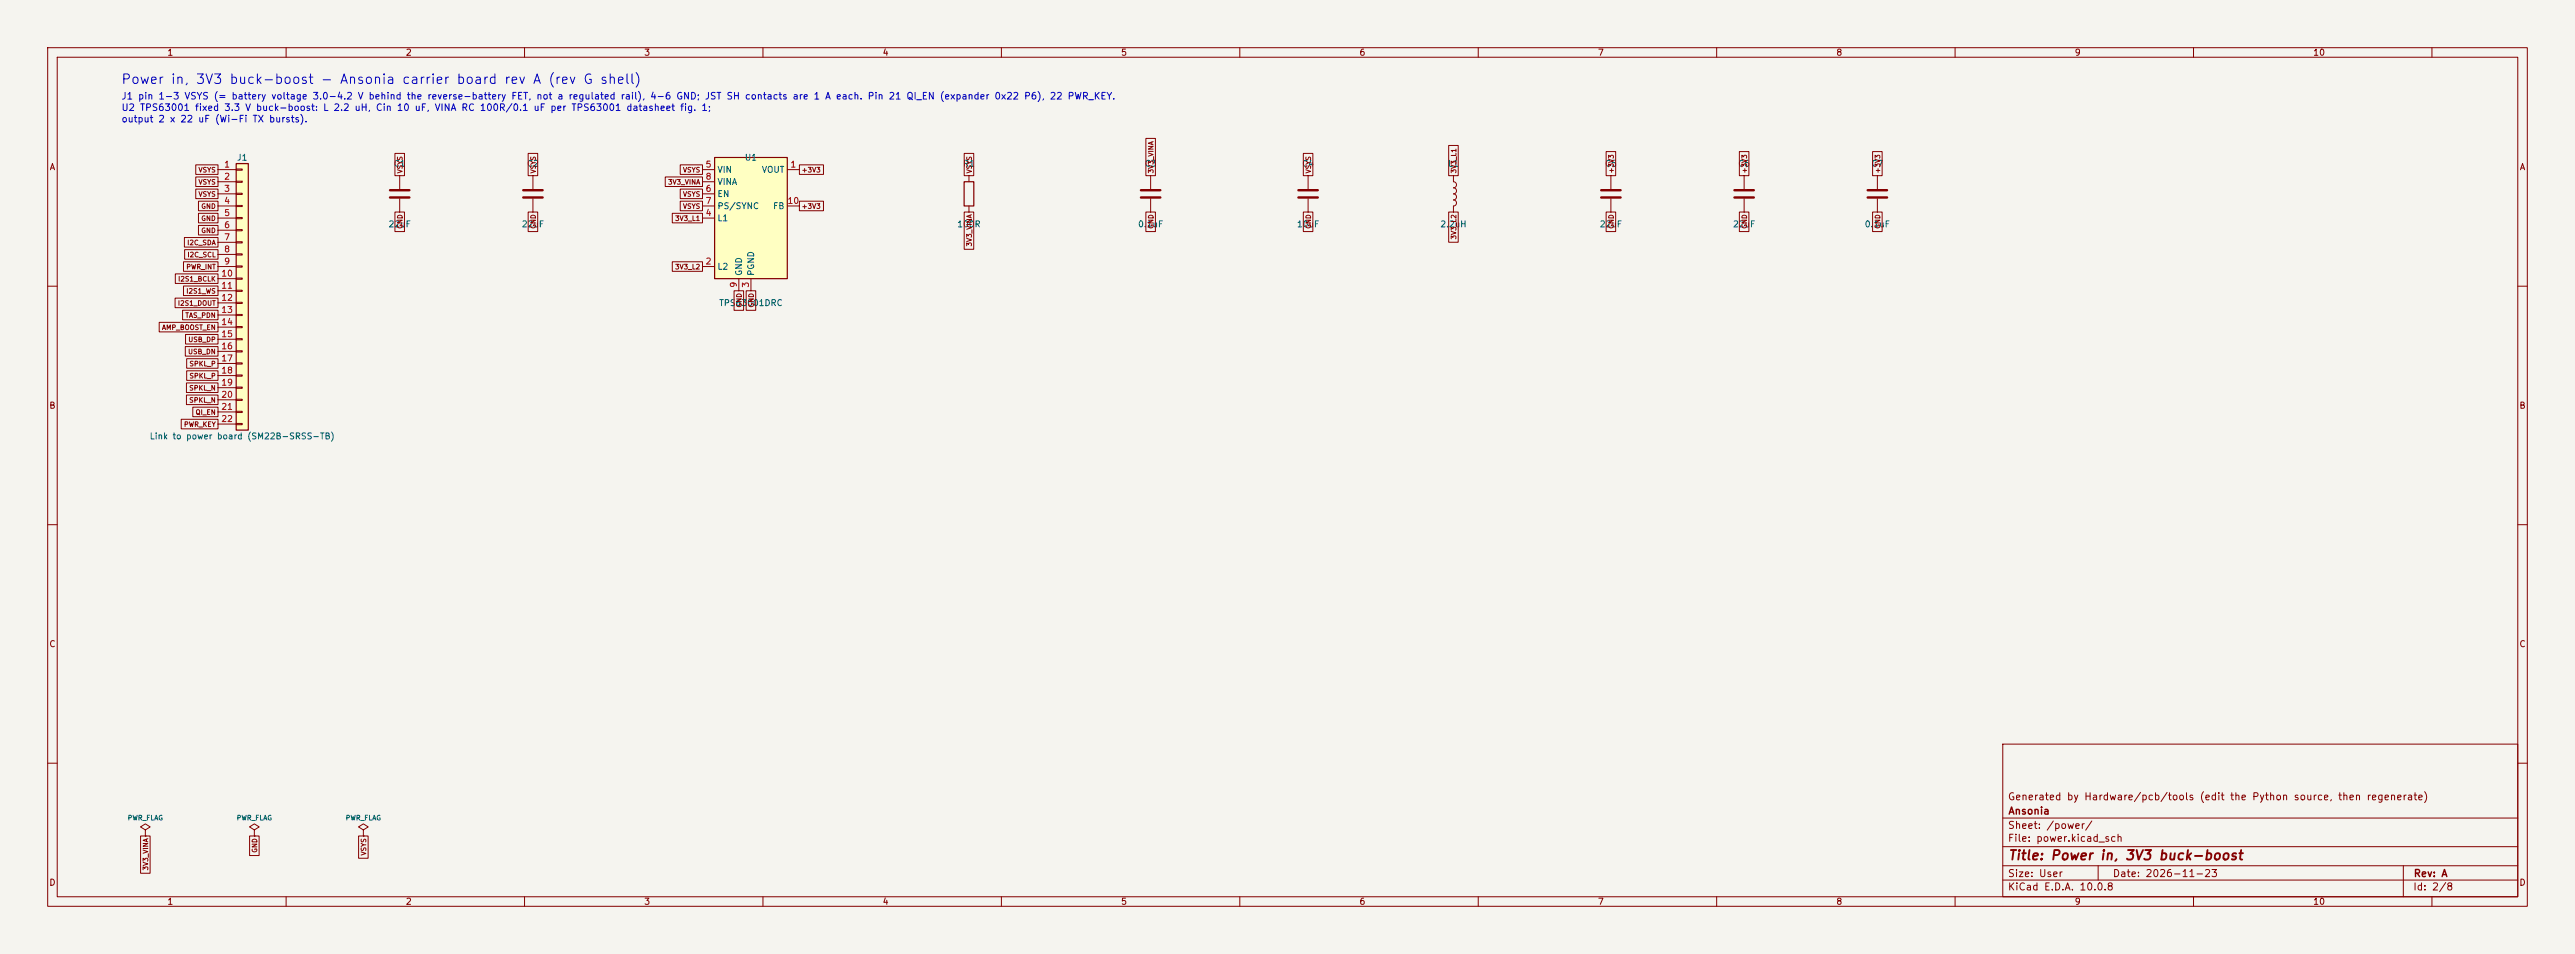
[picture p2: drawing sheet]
<svg xmlns="http://www.w3.org/2000/svg" width="540mm" height="200mm" viewBox="0 0 540 200" stroke-linecap="round" stroke-linejoin="round" font-family="sans-serif">
<defs><g id="words">
<text font-size="2" fill="#0000c2" x="25.3" y="18.1">Power in, 3V3 buck-boost - Ansonia carrier board rev A (rev G shell)</text>
<text font-size="2" fill="#840000" x="421" y="180.8">Title: Power in, 3V3 buck-boost</text>
<g font-size="1.5" fill="#840000">
<text x="421" y="168.1">Generated by Hardware/pcb/tools (edit the Python source, then regenerate)</text>
<text x="421" y="171.1">Ansonia</text>
<text x="421" y="176.8">File: power.kicad_sch</text>
<text x="421" y="174.1">Sheet: /power/</text>
<text x="421" y="184.2">Size: User</text>
<text x="443" y="184.2">Date: 2026-11-23</text>
<text x="506" y="184.2">Rev: A</text>
<text x="421" y="187">KiCad E.D.A. 10.0.8</text>
<text x="506" y="187">Id: 2/8</text>
</g>
<g font-size="1.4" fill="#0000c2">
<text x="25.4" y="23.6">U2 TPS63001 fixed 3.3 V buck-boost: L 2.2 uH, Cin 10 uF, VINA RC 100R/0.1 uF per TPS63001 datasheet fig. 1;</text>
<text x="25.4" y="21.2">J1 pin 1-3 VSYS (= battery voltage 3.0-4.2 V behind the reverse-battery FET, not a regulated rail), 4-6 GND; JST SH contacts are 1 A each. Pin 21 QI_EN (expander 0x22 P6), 22 PWR_KEY.</text>
<text x="25.4" y="26">output 2 x 22 uF (Wi-Fi TX bursts).</text>
</g>
<g font-size="1.3" fill="#840000">
<text x="35" y="12">1</text>
<text x="85" y="12">2</text>
<text x="135" y="12">3</text>
<text x="185" y="12">4</text>
<text x="235" y="12">5</text>
<text x="285" y="12">6</text>
<text x="335" y="12">7</text>
<text x="385" y="12">8</text>
<text x="435" y="12">9</text>
<text x="485" y="12">10</text>
<text x="10.3" y="36">A</text>
<text x="528.3" y="36">A</text>
<text x="10.2" y="86">B</text>
<text x="528.2" y="86">B</text>
<text x="10.2" y="136">C</text>
<text x="528.2" y="136">C</text>
<text x="10.2" y="186">D</text>
<text x="528.2" y="186">D</text>
<text x="35" y="190">1</text>
<text x="85" y="190">2</text>
<text x="135" y="190">3</text>
<text x="185" y="190">4</text>
<text x="235" y="190">5</text>
<text x="285" y="190">6</text>
<text x="335" y="190">7</text>
<text x="385" y="190">8</text>
<text x="435" y="190">9</text>
<text x="485" y="190">10</text>
</g>
<g font-size="1.3" fill="#a90000">
<text x="46.9" y="35.4">1</text>
<text x="147.9" y="35.4">5</text>
<text x="165.6" y="35.4">1</text>
<text x="46.9" y="38">2</text>
<text x="46.9" y="40.5">3</text>
<text x="147.9" y="40.5">6</text>
<text x="147.9" y="38">8</text>
<text x="46.9" y="43">4</text>
<text x="46.9" y="45.6">5</text>
<text x="147.9" y="45.6">4</text>
<text x="147.9" y="43">7</text>
<text x="165" y="43">10</text>
<text x="46.9" y="48.1">6</text>
<text x="46.9" y="50.7">7</text>
<text x="46.9" y="53.2">8</text>
<text x="46.3" y="58.3">10</text>
<text x="46.9" y="55.7">9</text>
<text x="147.9" y="55.7">2</text>
<text x="46.3" y="60.8">11</text>
<text x="46.3" y="63.4">12</text>
<text x="46.3" y="65.9">13</text>
<text x="154.8" y="60.4" transform="rotate(-90 154.8 60.4)">9</text>
<text x="157.3" y="60.4" transform="rotate(-90 157.3 60.4)">3</text>
<text x="46.3" y="68.4">14</text>
<text x="46.3" y="71">15</text>
<text x="46.3" y="73.5">16</text>
<text x="46.3" y="76.1">17</text>
<text x="46.3" y="78.6">18</text>
<text x="46.3" y="81.1">19</text>
<text x="46.3" y="83.7">20</text>
<text x="46.3" y="86.2">21</text>
<text x="46.3" y="88.8">22</text>
</g>
<g font-size="1.3" fill="#006464">
<text x="49.6" y="34">J1</text>
<text x="82.5" y="35.3">C1</text>
<text x="110.4" y="35.3">C2</text>
<text x="156.1" y="34">U1</text>
<text x="201.8" y="35.3">R1</text>
<text x="239.9" y="35.3">C3</text>
<text x="273" y="35.3">C4</text>
<text x="303.6" y="35.3">L1</text>
<text x="336.5" y="35.3">C5</text>
<text x="364.4" y="35.3">C6</text>
<text x="392.3" y="35.3">C7</text>
<text x="150.3" y="36.5">VIN</text>
<text x="150.3" y="41.6">EN</text>
<text x="150.3" y="39.1">VINA</text>
<text x="159.6" y="36.5">VOUT</text>
<text x="81.4" y="48">22uF</text>
<text x="109.3" y="48">22uF</text>
<text x="150.3" y="46.7">L1</text>
<text x="150.3" y="44.1">PS/SYNC</text>
<text x="162" y="44.1">FB</text>
<text x="200.6" y="48">100R</text>
<text x="238.5" y="48">0.1uF</text>
<text x="271.9" y="48">10uF</text>
<text x="301.9" y="48">2.2uH</text>
<text x="335.4" y="48">22uF</text>
<text x="363.3" y="48">22uF</text>
<text x="390.9" y="48">0.1uF</text>
<text x="150.3" y="56.8">L2</text>
<text x="155.9" y="57.9" transform="rotate(-90 155.9 57.9)">GND</text>
<text x="158.4" y="57.9" transform="rotate(-90 158.4 57.9)">PGND</text>
<text x="150.7" y="64.5">TPS63001DRC</text>
<text x="31.3" y="92.4">Link to power board (SM22B-SRSS-TB)</text>
</g>
<g font-size="1" fill="#840000">
<text x="41.5" y="36.4">VSYS</text>
<text x="41.5" y="38.9">VSYS</text>
<text x="41.5" y="41.5">VSYS</text>
<text x="84.6" y="36.5" transform="rotate(-90 84.6 36.5)">VSYS</text>
<text x="112.6" y="36.5" transform="rotate(-90 112.6 36.5)">VSYS</text>
<text x="140" y="38.9">3V3_VINA</text>
<text x="143.1" y="36.4">VSYS</text>
<text x="143.1" y="41.5">VSYS</text>
<text x="168" y="36.4">+3V3</text>
<text x="204" y="36.5" transform="rotate(-90 204 36.5)">VSYS</text>
<text x="242.1" y="36.5" transform="rotate(-90 242.1 36.5)">3V3_VINA</text>
<text x="275.1" y="36.5" transform="rotate(-90 275.1 36.5)">VSYS</text>
<text x="305.6" y="36.5" transform="rotate(-90 305.6 36.5)">3V3_L1</text>
<text x="338.6" y="36.5" transform="rotate(-90 338.6 36.5)">+3V3</text>
<text x="366.6" y="36.5" transform="rotate(-90 366.6 36.5)">+3V3</text>
<text x="394.5" y="36.5" transform="rotate(-90 394.5 36.5)">+3V3</text>
<text x="42.1" y="44">GND</text>
<text x="42.1" y="46.5">GND</text>
<text x="141.5" y="46.5">3V3_L1</text>
<text x="143.1" y="44">VSYS</text>
<text x="168" y="44">+3V3</text>
<text x="39.1" y="51.6">I2C_SDA</text>
<text x="42.1" y="49.1">GND</text>
<text x="84.6" y="48.1" transform="rotate(-90 84.6 48.1)">GND</text>
<text x="112.6" y="48.1" transform="rotate(-90 112.6 48.1)">GND</text>
<text x="204" y="51.8" transform="rotate(-90 204 51.8)">3V3_VINA</text>
<text x="242.1" y="48.1" transform="rotate(-90 242.1 48.1)">GND</text>
<text x="275.1" y="48.1" transform="rotate(-90 275.1 48.1)">GND</text>
<text x="305.6" y="50.3" transform="rotate(-90 305.6 50.3)">3V3_L2</text>
<text x="338.6" y="48.1" transform="rotate(-90 338.6 48.1)">GND</text>
<text x="366.6" y="48.1" transform="rotate(-90 366.6 48.1)">GND</text>
<text x="394.5" y="48.1" transform="rotate(-90 394.5 48.1)">GND</text>
<text x="37.2" y="59.2">I2S1_BCLK</text>
<text x="39" y="56.7">PWR_INT</text>
<text x="39.2" y="54.2">I2C_SCL</text>
<text x="141.5" y="56.7">3V3_L2</text>
<text x="37.2" y="64.3">I2S1_DOUT</text>
<text x="39" y="61.8">I2S1_WS</text>
<text x="155.8" y="64.6" transform="rotate(-90 155.8 64.6)">GND</text>
<text x="158.3" y="64.6" transform="rotate(-90 158.3 64.6)">GND</text>
<text x="33.9" y="69.4">AMP_BOOST_EN</text>
<text x="38.8" y="66.9">TAS_PDN</text>
<text x="39.4" y="71.9">USB_DP</text>
<text x="39.3" y="74.5">USB_DN</text>
<text x="39.6" y="77">SPKL_P</text>
<text x="39.6" y="82.1">SPKL_N</text>
<text x="39.6" y="79.6">SPKL_P</text>
<text x="38.5" y="89.7">PWR_KEY</text>
<text x="39.6" y="84.6">SPKL_N</text>
<text x="40.9" y="87.2">QI_EN</text>
<text x="54.2" y="178.9" transform="rotate(-90 54.2 178.9)">GND</text>
<text x="77" y="179.5" transform="rotate(-90 77 179.5)">VSYS</text>
<text x="31.3" y="182.6" transform="rotate(-90 31.3 182.6)">3V3_VINA</text>
</g>
<g font-size="1" fill="#006464">
<text x="26.7" y="172.2">PWR_FLAG</text>
<text x="49.5" y="172.2">PWR_FLAG</text>
<text x="72.4" y="172.2">PWR_FLAG</text>
</g>
</g></defs>
<path d="M0 0h540v200h-540z" fill="#f5f4ef" stroke="#f5f4ef" stroke-width=".21"/>
<g fill="none" stroke="#840000" stroke-width=".21">
<path d="M10 10h520v180h-520zM12 12h516v176h-516zM60 10v2M110 10v2M160 10v2M210 10v2M260 10v2M310 10v2M360 10v2M410 10v2M460 10v2M510 10v2"/>
<path d="M10 60h2M528 60h2M10 110h2M528 110h2M420 156h108v32h-108zM10 160h2M420 177.5h108M420 171.5h108M528 160h2M60 188v2M110 188v2M160 188v2"/>
<path d="M210 188v2M260 188v2M310 188v2M360 188v2M410 188v2M420 184.5h108M420 181.5h108M440 181.5v3M460 188v2M504 181.5v6.5M510 188v2"/>
</g>
<path d="M149.9 33h15.2v25.4h-15.2z" fill="#ffffc2"/>
<path d="M149.9 33h15.2v25.4h-15.2zM202.2 38.1h2v5.1h-2z" fill="none" stroke="#840000" stroke-width=".25"/>
<g fill="none" stroke="#840000" stroke-width=".21">
<path d="M83.8 36.8v2.8M111.8 36.8v2.8M147.3 35.6h2.6M147.3 38.1h2.6M165.1 35.6h2.5M203.2 36.8v1.3M393.7 36.8v2.8M83.8 41.7v2.8M111.8 41.7v2.8M147.3 55.9h2.6M147.3 45.7h2.6M147.3 40.6h2.6"/>
<path d="M147.3 43.2h2.6M154.9 58.4v2.6M157.5 58.4v2.6M165.1 43.2h2.5M203.2 43.2v1.3M393.7 41.7v2.8M53.3 174l1.1-.6-1.1-.7-1 .7 1 .6v1.3M53.3 175.3h.1"/>
</g>
<path d="M81.8 39.9h4.1M109.7 39.9h4.1M391.7 39.9h4M81.8 41.4h4.1M109.7 41.4h4.1M391.7 41.4h4" fill="none" stroke="#840000" stroke-width=".51"/>
<path d="M49.5 34.3h2.6v55.9h-2.6z" fill="#ffffc2"/>
<path d="M49.5 34.3h2.6v55.9h-2.6z" fill="none" stroke="#840000" stroke-width=".25"/>
<g fill="none" stroke="#840000" stroke-width=".21">
<path d="M41.1 34.6h4.6v2h-4.6zM41.1 37.1h4.6v2h-4.6zM41.1 39.6h4.6v2h-4.6zM45.7 35.6h3.8M45.7 38.1h3.8M49.5 35.4h1.3v.3h-1.3zM49.5 38h1.3v.2h-1.3zM82.8 32.2h2v4.6h-2zM110.8 32.2h2v4.6h-2zM139.5 37.1h7.8v2h-7.8zM142.7 34.6h4.6v2h-4.6zM142.7 39.6h4.6v2h-4.6z"/>
<path d="M167.6 34.6h5.1v2h-5.1zM202.2 32.2h2v4.6h-2zM240.3 29h2v7.8h-2zM241.3 36.8v2.8M273.3 32.2h2v4.6h-2zM274.3 36.8v2.8M303.8 30.5h2v6.3h-2zM304.8 36.8v1.3l.5 .2 .1 .4-.1 .5-.5 .2 .4 .1 .2 .3-.1 .6-.5 .3 .5 .2 .1 .5-.2 .4-.4 .1M336.8 31.8h2v5h-2zM337.8 36.8v2.8M364.8 31.8h2v5h-2zM365.8 36.8v2.8"/>
<path d="M392.7 31.8h2v5h-2zM36.8 57.4h8.9v2h-8.9zM38.5 60h7.2v2h-7.2zM38.5 54.9h7.2v2h-7.2zM38.7 49.8h7v2h-7zM38.7 52.3h7v2h-7zM41.6 42.2h4.1v2h-4.1zM41.6 44.7h4.1v2h-4.1zM41.6 47.3h4.1v2h-4.1zM45.7 40.6h3.8M45.7 43.2h3.8M45.7 45.7h3.8"/>
<path d="M45.7 48.3h3.8M45.7 50.8h3.8M45.7 53.3h3.8M45.7 55.9h3.8M45.7 58.4h3.8M49.5 40.5h1.3v.3h-1.3zM49.5 43.1h1.3v.2h-1.3zM49.5 45.6h1.3v.2h-1.3zM49.5 48.1h1.3v.3h-1.3zM49.5 50.7h1.3v.2h-1.3zM49.5 53.2h1.3v.3h-1.3zM49.5 55.8h1.3v.2h-1.3z"/>
<path d="M49.5 58.3h1.3v.2h-1.3zM82.8 44.5h2v4h-2zM110.8 44.5h2v4h-2zM141 54.9h6.3v2h-6.3zM141 44.7h6.3v2h-6.3zM142.7 42.2h4.6v2h-4.6zM167.6 42.2h5.1v2h-5.1zM202.2 44.5h2v7.8h-2zM240.3 44.5h2v4h-2zM241.3 41.7v2.8M273.3 44.5h2v4h-2zM274.3 41.7v2.8"/>
<path d="M303.8 44.5h2v6.3h-2zM304.8 41.9l.5 .2 .1 .5-.1 .4-.5 .2v1.3M336.8 44.5h2v4h-2zM337.8 41.7v2.8M364.8 44.5h2v4h-2zM365.8 41.7v2.8M392.7 44.5h2v4h-2zM33.4 67.6h12.3v2h-12.3zM36.7 62.5h9v2h-9zM38.3 65h7.4v2h-7.4zM38.9 72.7h6.8v2h-6.8zM38.9 70.1h6.8v2h-6.8z"/>
<path d="M39.1 75.2h6.6v2h-6.6zM39.1 77.7h6.6v2h-6.6zM45.7 61h3.8M45.7 63.5h3.8M45.7 66h3.8M45.7 68.6h3.8M45.7 71.1h3.8M45.7 73.7h3.8M45.7 76.2h3.8M45.7 78.7h3.8M49.5 60.8h1.3v.3h-1.3zM49.5 63.4h1.3v.2h-1.3z"/>
<path d="M49.5 65.9h1.3v.3h-1.3zM49.5 68.5h1.3v.2h-1.3zM49.5 71h1.3v.2h-1.3zM49.5 73.5h1.3v.3h-1.3zM49.5 76.1h1.3v.2h-1.3zM49.5 78.6h1.3v.3h-1.3zM153.9 61h2v4.1h-2zM156.5 61h2v4.1h-2zM38 87.9h7.7v2h-7.7zM39.1 80.3h6.6v2h-6.6zM39.1 82.8h6.6v2h-6.6zM40.4 85.4h5.3v2h-5.3z"/>
<path d="M45.7 81.3h3.8M45.7 83.8h3.8M45.7 86.4h3.8M45.7 88.9h3.8M49.5 81.2h1.3v.2h-1.3zM49.5 83.7h1.3v.2h-1.3zM49.5 86.2h1.3v.3h-1.3zM49.5 88.8h1.3v.2h-1.3zM29.5 175.3h2v7.8h-2zM30.5 174l1-.6-1-.7-1 .7 1 .6v1.3M30.5 175.3h.1M52.3 175.3h2v4.1h-2z"/>
<path d="M75.2 175.3h2v4.6h-2zM76.2 174l1-.6-1-.7-1 .7 1 .6v1.3M76.2 175.3h.1"/>
</g>
<path d="M239.3 39.9h4M272.3 39.9h4.1M335.8 39.9h4.1M363.7 39.9h4.1M239.3 41.4h4M272.3 41.4h4.1M335.8 41.4h4.1M363.7 41.4h4.1" fill="none" stroke="#840000" stroke-width=".51"/>
<use href="#words"/>
</svg>
